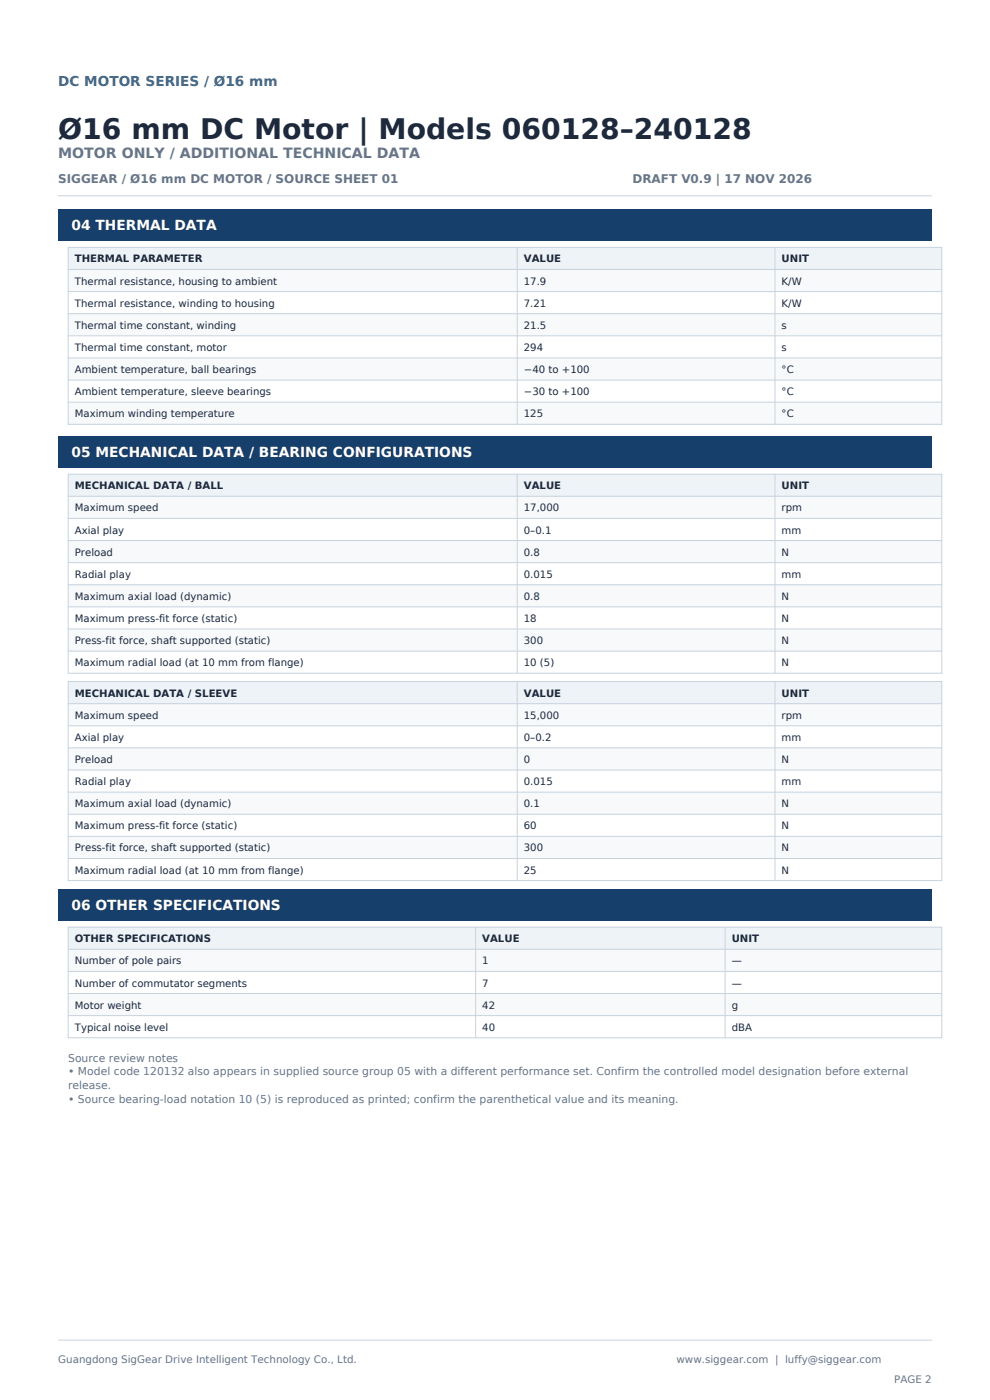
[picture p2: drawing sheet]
<svg xmlns="http://www.w3.org/2000/svg" width="210mm" height="297mm" viewBox="0 0 210 297" stroke-linecap="round" stroke-linejoin="round" font-family="sans-serif">
<defs><g id="words">
<text font-size="6" fill="#1e293b" x="12.3" y="29.5">Ø16 mm DC Motor | Models 060128–240128</text>
<text font-size="3" fill="#65758a" x="12.3" y="33.6">MOTOR ONLY / ADDITIONAL TECHNICAL DATA</text>
<text font-size="2.9" fill="#2e6f9e" x="12.3" y="18.2">DC MOTOR SERIES / Ø16 mm</text>
<g font-size="2.9" fill="#fff">
<text x="15.2" y="48.9">04 THERMAL DATA</text>
<text x="15.2" y="97">05 MECHANICAL DATA / BEARING CONFIGURATIONS</text>
<text x="15.2" y="193.1">06 OTHER SPECIFICATIONS</text>
</g>
<g font-size="2.5" fill="#65758a">
<text x="12.3" y="38.8">SIGGEAR / Ø16 mm DC MOTOR / SOURCE SHEET 01</text>
<text x="134.2" y="38.8">DRAFT V0.9 | 17 NOV 2026</text>
</g>
<g font-size="2.3" fill="#65758a">
<text x="14.5" y="225.3">Source review notes</text>
<text x="14.5" y="228.2">• Model code 120132 also appears in supplied source group 05 with a different performance set. Confirm the controlled model designation before external</text>
<text x="14.5" y="231.1">release.</text>
<text x="14.5" y="233.9">• Source bearing-load notation 10 (5) is reproduced as printed; confirm the parenthetical value and its meaning.</text>
</g>
<g font-size="2.2" fill="#1e293b">
<text x="15.9" y="55.7">THERMAL PARAMETER</text>
<text x="111.1" y="55.7">VALUE</text>
<text x="165.8" y="55.7">UNIT</text>
<text x="15.9" y="60.4">Thermal resistance, housing to ambient</text>
<text x="15.9" y="65.1">Thermal resistance, winding to housing</text>
<text x="111.1" y="60.4">17.9</text>
<text x="111.1" y="65.1">7.21</text>
<text x="165.8" y="60.4">K/W</text>
<text x="165.8" y="65.1">K/W</text>
<text x="15.9" y="69.8">Thermal time constant, winding</text>
<text x="111.1" y="69.8">21.5</text>
<text x="165.8" y="69.8">s</text>
<text x="15.9" y="74.5">Thermal time constant, motor</text>
<text x="111.1" y="74.5">294</text>
<text x="165.8" y="74.5">s</text>
<text x="15.9" y="79.1">Ambient temperature, ball bearings</text>
<text x="15.9" y="83.8">Ambient temperature, sleeve bearings</text>
<text x="111.1" y="79.1">−40 to +100</text>
<text x="111.1" y="83.8">−30 to +100</text>
<text x="165.8" y="79.1">°C</text>
<text x="165.8" y="83.8">°C</text>
<text x="15.9" y="88.5">Maximum winding temperature</text>
<text x="111.1" y="88.5">125</text>
<text x="165.8" y="88.5">°C</text>
<text x="15.9" y="103.8">MECHANICAL DATA / BALL</text>
<text x="111.1" y="103.8">VALUE</text>
<text x="165.8" y="103.8">UNIT</text>
<text x="15.9" y="108.5">Maximum speed</text>
<text x="15.9" y="113.2">Axial play</text>
<text x="111.1" y="108.5">17,000</text>
<text x="111.1" y="113.2">0–0.1</text>
<text x="165.8" y="108.5">rpm</text>
<text x="165.8" y="113.2">mm</text>
<text x="15.9" y="117.9">Preload</text>
<text x="111.1" y="117.9">0.8</text>
<text x="165.8" y="117.9">N</text>
<text x="15.9" y="122.6">Radial play</text>
<text x="111.1" y="122.6">0.015</text>
<text x="165.8" y="122.6">mm</text>
<text x="15.9" y="127.3">Maximum axial load (dynamic)</text>
<text x="15.9" y="132">Maximum press-fit force (static)</text>
<text x="111.1" y="127.3">0.8</text>
<text x="111.1" y="132">18</text>
<text x="165.8" y="127.3">N</text>
<text x="165.8" y="132">N</text>
<text x="15.9" y="136.6">Press-fit force, shaft supported (static)</text>
<text x="111.1" y="136.6">300</text>
<text x="165.8" y="136.6">N</text>
<text x="15.9" y="141.3">Maximum radial load (at 10 mm from flange)</text>
<text x="111.1" y="141.3">10 (5)</text>
<text x="165.8" y="141.3">N</text>
<text x="15.9" y="147.8">MECHANICAL DATA / SLEEVE</text>
<text x="111.1" y="147.8">VALUE</text>
<text x="165.8" y="147.8">UNIT</text>
<text x="15.9" y="152.5">Maximum speed</text>
<text x="111.1" y="152.5">15,000</text>
<text x="165.8" y="152.5">rpm</text>
<text x="15.9" y="157.2">Axial play</text>
<text x="15.9" y="161.9">Preload</text>
<text x="111.1" y="157.2">0–0.2</text>
<text x="111.1" y="161.9">0</text>
<text x="165.8" y="157.2">mm</text>
<text x="165.8" y="161.9">N</text>
<text x="15.9" y="166.6">Radial play</text>
<text x="111.1" y="166.6">0.015</text>
<text x="165.8" y="166.6">mm</text>
<text x="15.9" y="171.3">Maximum axial load (dynamic)</text>
<text x="111.1" y="171.3">0.1</text>
<text x="165.8" y="171.3">N</text>
<text x="15.9" y="175.9">Maximum press-fit force (static)</text>
<text x="111.1" y="175.9">60</text>
<text x="165.8" y="175.9">N</text>
<text x="15.9" y="180.6">Press-fit force, shaft supported (static)</text>
<text x="15.9" y="185.3">Maximum radial load (at 10 mm from flange)</text>
<text x="111.1" y="180.6">300</text>
<text x="111.1" y="185.3">25</text>
<text x="165.8" y="180.6">N</text>
<text x="165.8" y="185.3">N</text>
<text x="15.9" y="199.9">OTHER SPECIFICATIONS</text>
<text x="102.3" y="199.9">VALUE</text>
<text x="155.2" y="199.9">UNIT</text>
<text x="15.9" y="204.6">Number of pole pairs</text>
<text x="15.9" y="209.3">Number of commutator segments</text>
<text x="102.3" y="204.6">1</text>
<text x="102.3" y="209.3">7</text>
<text x="155.2" y="204.6">—</text>
<text x="155.2" y="209.3">—</text>
<text x="15.9" y="214">Motor weight</text>
<text x="102.3" y="214">42</text>
<text x="155.2" y="214">g</text>
<text x="15.9" y="218.7">Typical noise level</text>
<text x="102.3" y="218.7">40</text>
<text x="155.2" y="218.7">dBA</text>
</g>
<g font-size="2.2" fill="#65758a">
<text x="12.3" y="289.2">Guangdong SigGear Drive Intelligent Technology Co., Ltd.</text>
<text x="143.5" y="289.2">www.siggear.com | luffy@siggear.com</text>
<text x="189.7" y="293.5">PAGE 2</text>
</g>
</g></defs>
<path d="M12.3 41.5h185.4M12.3 284.3h185.4" fill="none" stroke="#c8d3de" stroke-width=".21"/>
<path d="M12.3 44.4h185.4v6.7h-185.4z" fill-rule="evenodd" fill="#173f6b"/>
<path d="M14.5 52.5h185.3v4.7h-185.3z" fill-rule="evenodd" fill="#edf3f7"/>
<g fill="#f7f9fb">
<path d="M14.5 57.2h185.3v4.7h-185.3z" fill-rule="evenodd"/>
<path d="M14.5 66.6h185.3v4.6h-185.3z" fill-rule="evenodd"/>
<path d="M14.5 75.9h185.3v4.7h-185.3z" fill-rule="evenodd"/>
<path d="M14.5 85.3h185.3v4.7h-185.3z" fill-rule="evenodd"/>
</g>
<path d="M14.5 52.5h185.3v37.5h-185.3zM14.5 57.2h185.3M109.7 52.5v37.5M164.4 52.5v37.5M14.5 61.9h185.3M14.5 66.6h185.3M14.5 71.2h185.3M14.5 75.9h185.3M14.5 80.6h185.3M14.5 85.3h185.3" fill="none" stroke="#c8d3de" stroke-width=".21"/>
<path d="M12.3 92.5h185.4v6.7h-185.4z" fill-rule="evenodd" fill="#173f6b"/>
<path d="M14.5 100.6h185.3v4.7h-185.3z" fill-rule="evenodd" fill="#edf3f7"/>
<g fill="#f7f9fb">
<path d="M14.5 105.3h185.3v4.7h-185.3z" fill-rule="evenodd"/>
<path d="M14.5 114.7h185.3v4.7h-185.3z" fill-rule="evenodd"/>
<path d="M14.5 124.1h185.3v4.6h-185.3z" fill-rule="evenodd"/>
<path d="M14.5 133.4h185.3v4.7h-185.3z" fill-rule="evenodd"/>
</g>
<path d="M14.5 100.6h185.3v42.2h-185.3zM14.5 105.3h185.3M14.5 110h185.3M14.5 114.7h185.3M14.5 119.4h185.3M109.7 100.6v42.2M164.4 100.6v42.2M14.5 124.1h185.3M14.5 128.7h185.3M14.5 133.4h185.3M14.5 138.1h185.3" fill="none" stroke="#c8d3de" stroke-width=".21"/>
<path d="M14.5 144.6h185.3v4.7h-185.3z" fill-rule="evenodd" fill="#edf3f7"/>
<g fill="#f7f9fb">
<path d="M14.5 149.3h185.3v4.7h-185.3z" fill-rule="evenodd"/>
<path d="M14.5 158.7h185.3v4.7h-185.3z" fill-rule="evenodd"/>
<path d="M14.5 168h185.3v4.7h-185.3z" fill-rule="evenodd"/>
<path d="M14.5 177.4h185.3v4.7h-185.3z" fill-rule="evenodd"/>
</g>
<path d="M14.5 144.6h185.3v42.2h-185.3zM14.5 149.3h185.3M14.5 154h185.3M14.5 158.7h185.3M109.7 144.6v42.2M164.4 144.6v42.2M14.5 163.4h185.3M14.5 168h185.3M14.5 172.7h185.3M14.5 177.4h185.3M14.5 182.1h185.3" fill="none" stroke="#c8d3de" stroke-width=".21"/>
<path d="M12.3 188.6h185.4v6.7h-185.4z" fill-rule="evenodd" fill="#173f6b"/>
<path d="M14.5 196.7h185.3v4.7h-185.3z" fill-rule="evenodd" fill="#edf3f7"/>
<g fill="#f7f9fb">
<path d="M14.5 201.4h185.3v4.7h-185.3z" fill-rule="evenodd"/>
<path d="M14.5 210.8h185.3v4.7h-185.3z" fill-rule="evenodd"/>
</g>
<path d="M14.5 196.7h185.3v23.5h-185.3zM100.9 196.7v23.5M153.8 196.7v23.5M14.5 201.4h185.3M14.5 206.1h185.3M14.5 210.8h185.3M14.5 215.5h185.3" fill="none" stroke="#c8d3de" stroke-width=".21"/>
<use href="#words"/>
</svg>
